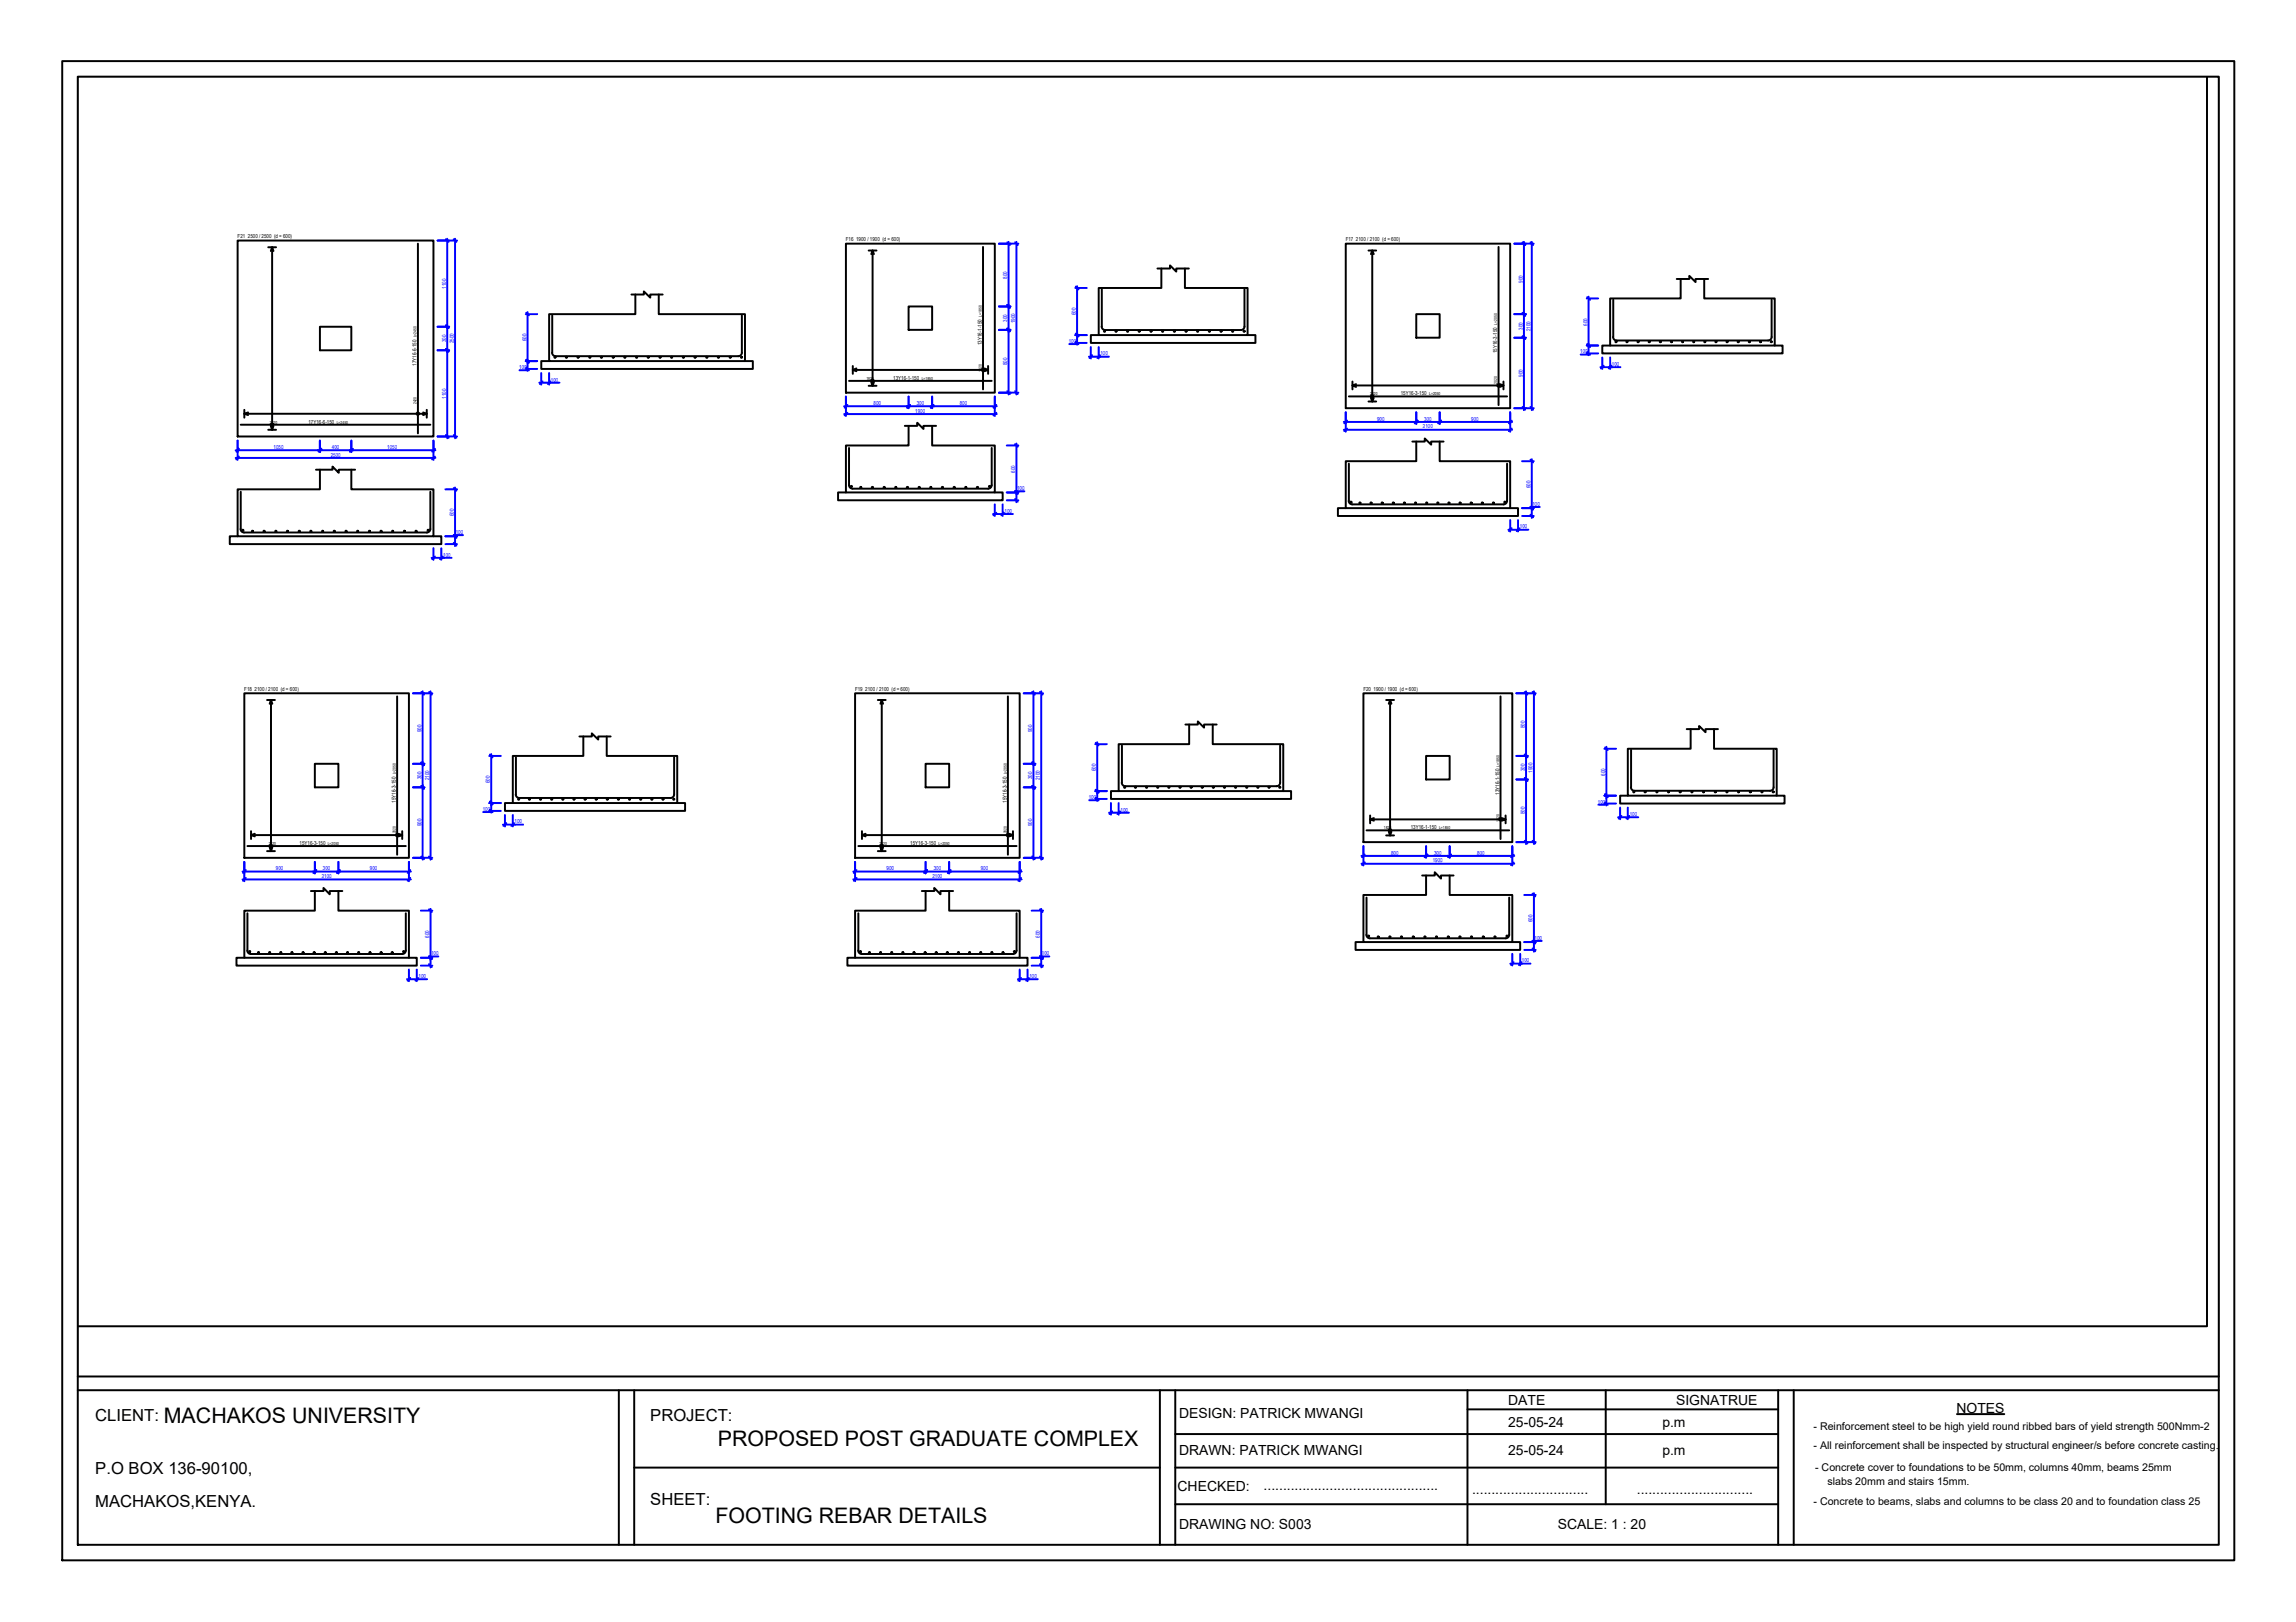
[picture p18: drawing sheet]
<svg xmlns="http://www.w3.org/2000/svg" width="297mm" height="210mm" viewBox="0 0 297 210" stroke-linecap="round" stroke-linejoin="round" font-family="sans-serif">
<defs><g id="words">
<g font-size="2.8">
<text x="21.2" y="184.2">MACHAKOS UNIVERSITY</text>
<text x="92.9" y="187.1">PROPOSED POST GRADUATE COMPLEX</text>
<text x="92.5" y="197.1">FOOTING REBAR DETAILS</text>
</g>
<g font-size="2.2">
<text x="12.3" y="183.9">CLIENT:</text>
<text x="84.1" y="183.9">PROJECT:</text>
<text x="12.3" y="190.8">P.O BOX 136-90100,</text>
<text x="12.3" y="195">MACHAKOS,KENYA.</text>
<text x="84.1" y="194.7">SHEET:</text>
</g>
<g font-size="1.8">
<text x="152.5" y="183.5">DESIGN: PATRICK MWANGI</text>
<text x="195.1" y="181.9">DATE</text>
<text x="195.1" y="184.7">25-05-24</text>
<text x="215.1" y="184.6">p.m</text>
<text x="216.8" y="181.9">SIGNATRUE</text>
<text x="253.1" y="182.8">NOTES</text>
<text x="152.5" y="188.2">DRAWN: PATRICK MWANGI</text>
<text x="195.1" y="188.2">25-05-24</text>
<text x="215.1" y="188.2">p.m</text>
<text x="152.3" y="192.9">CHECKED:</text>
<text x="152.5" y="197.8">DRAWING NO: S003</text>
<text x="163.5" y="192.9">.............................................</text>
<text x="190.4" y="193.3">..............................</text>
<text x="201.5" y="197.9">SCALE: 1 : 20</text>
<text x="211.8" y="193.3">..............................</text>
</g>
<g font-size="1.4">
<text x="234.6" y="185.1">- Reinforcement steel to be high yield round ribbed bars of yield strength 500Nmm-2</text>
<text x="234.6" y="187.5">- All reinforcement shall be inspected by structural engineer/s before concrete casting.</text>
<text x="234.8" y="190.3">- Concrete cover to foundations to be 50mm, columns 40mm, beams 25mm</text>
<text x="234.6" y="194.7">- Concrete to beams, slabs and columns to be class 20 and to foundation class 25</text>
<text x="236.4" y="192.1">slabs 20mm and stairs 15mm.</text>
</g>
<g font-size=".7">
<text x="30.7" y="30.8">F21 2500 / 2500 (d = 600)</text>
<text x="109.4" y="31.2">F16 1900 / 1900 (d = 600)</text>
<text x="174.1" y="31.2">F17 2100 / 2100 (d = 600)</text>
<text x="53.9" y="47.3" transform="rotate(-90 53.9 47.3)">17Y16-6-150</text>
<text x="127" y="44.7" transform="rotate(-90 127 44.7)">13Y16-1-150</text>
<text x="193.7" y="45.7" transform="rotate(-90 193.7 45.7)">15Y16-3-150</text>
<text x="115.6" y="49.1">13Y16-1-150</text>
<text x="181.2" y="51.2">15Y16-3-150</text>
<text x="39.9" y="54.8">17Y16-6-150</text>
<text x="31.6" y="89.4">F18 2100 / 2100 (d = 600)</text>
<text x="110.6" y="89.4">F19 2100 / 2100 (d = 600)</text>
<text x="176.4" y="89.4">F20 1900 / 1900 (d = 600)</text>
<text x="51.2" y="103.9" transform="rotate(-90 51.2 103.9)">15Y16-3-150</text>
<text x="130.2" y="103.9" transform="rotate(-90 130.2 103.9)">15Y16-3-150</text>
<text x="182.5" y="107.3">13Y16-1-150</text>
<text x="194" y="102.8" transform="rotate(-90 194 102.8)">13Y16-1-150</text>
<text x="38.8" y="109.3">15Y16-3-150</text>
<text x="117.8" y="109.3">15Y16-3-150</text>
</g>
<g font-size=".7" fill="#00f">
<text x="57.7" y="37.4" transform="rotate(-90 57.7 37.4)">1100</text>
<text x="130.3" y="41.6" transform="rotate(-90 130.3 41.6)">300</text>
<text x="130.3" y="36.1" transform="rotate(-90 130.3 36.1)">800</text>
<text x="131.3" y="41.8" transform="rotate(-90 131.3 41.8)">1900</text>
<text x="139.2" y="40.8" transform="rotate(-90 139.2 40.8)">600</text>
<text x="197" y="36.6" transform="rotate(-90 197 36.6)">900</text>
<text x="57.7" y="44.3" transform="rotate(-90 57.7 44.3)">300</text>
<text x="58.7" y="44.4" transform="rotate(-90 58.7 44.4)">2500</text>
<text x="67.2" y="47.7">100</text>
<text x="68.1" y="44.2" transform="rotate(-90 68.1 44.2)">600</text>
<text x="130.3" y="47.2" transform="rotate(-90 130.3 47.2)">800</text>
<text x="138.3" y="44.4">100</text>
<text x="142.4" y="46">100</text>
<text x="197" y="42.7" transform="rotate(-90 197 42.7)">300</text>
<text x="198" y="42.8" transform="rotate(-90 198 42.8)">2100</text>
<text x="204.4" y="45.7">100</text>
<text x="205.4" y="42.2" transform="rotate(-90 205.4 42.2)">600</text>
<text x="208.5" y="47.3">100</text>
<text x="57.7" y="51.6" transform="rotate(-90 57.7 51.6)">1100</text>
<text x="71.3" y="49.4">100</text>
<text x="113" y="52.4">800</text>
<text x="118.4" y="53.4">1900</text>
<text x="118.6" y="52.4">300</text>
<text x="124.2" y="52.4">800</text>
<text x="197" y="48.8" transform="rotate(-90 197 48.8)">900</text>
<text x="35.4" y="58.1">1050</text>
<text x="42.8" y="59.1">2500</text>
<text x="42.9" y="58.1">400</text>
<text x="50.1" y="58.1">1050</text>
<text x="178.2" y="54.4">900</text>
<text x="184.1" y="55.4">2100</text>
<text x="184.3" y="54.4">300</text>
<text x="190.3" y="54.4">900</text>
<text x="131.3" y="61.2" transform="rotate(-90 131.3 61.2)">600</text>
<text x="131.6" y="63.4">100</text>
<text x="198" y="63.2" transform="rotate(-90 198 63.2)">600</text>
<text x="198.3" y="65.4">100</text>
<text x="58.7" y="66.8" transform="rotate(-90 58.7 66.8)">600</text>
<text x="59" y="69.1">100</text>
<text x="130" y="66.4">100</text>
<text x="196.6" y="68.4">100</text>
<text x="57.3" y="72">100</text>
<text x="54.5" y="94.8" transform="rotate(-90 54.5 94.8)">900</text>
<text x="133.5" y="94.8" transform="rotate(-90 133.5 94.8)">900</text>
<text x="197.3" y="94.2" transform="rotate(-90 197.3 94.2)">800</text>
<text x="54.5" y="100.9" transform="rotate(-90 54.5 100.9)">300</text>
<text x="55.5" y="101" transform="rotate(-90 55.5 101)">2100</text>
<text x="63.4" y="101.4" transform="rotate(-90 63.4 101.4)">600</text>
<text x="133.5" y="100.9" transform="rotate(-90 133.5 100.9)">300</text>
<text x="134.5" y="101" transform="rotate(-90 134.5 101)">2100</text>
<text x="141.8" y="99.8" transform="rotate(-90 141.8 99.8)">600</text>
<text x="197.3" y="99.8" transform="rotate(-90 197.3 99.8)">300</text>
<text x="198.3" y="100" transform="rotate(-90 198.3 100)">1900</text>
<text x="207.7" y="100.4" transform="rotate(-90 207.7 100.4)">600</text>
<text x="54.5" y="106.9" transform="rotate(-90 54.5 106.9)">900</text>
<text x="62.4" y="104.9">100</text>
<text x="66.6" y="106.5">100</text>
<text x="133.5" y="106.9" transform="rotate(-90 133.5 106.9)">900</text>
<text x="140.9" y="103.4">100</text>
<text x="145" y="105">100</text>
<text x="197.3" y="105.4" transform="rotate(-90 197.3 105.4)">800</text>
<text x="206.7" y="104">100</text>
<text x="210.8" y="105.6">100</text>
<text x="35.7" y="112.6">900</text>
<text x="41.6" y="113.6">2100</text>
<text x="41.8" y="112.6">300</text>
<text x="47.9" y="112.6">900</text>
<text x="114.7" y="112.6">900</text>
<text x="120.6" y="113.6">2100</text>
<text x="120.8" y="112.6">300</text>
<text x="126.9" y="112.6">900</text>
<text x="180" y="110.6">800</text>
<text x="185.4" y="111.6">1900</text>
<text x="185.5" y="110.6">300</text>
<text x="191.1" y="110.6">800</text>
<text x="198.3" y="119.4" transform="rotate(-90 198.3 119.4)">600</text>
<text x="55.5" y="121.4" transform="rotate(-90 55.5 121.4)">600</text>
<text x="55.8" y="123.6">100</text>
<text x="134.5" y="121.4" transform="rotate(-90 134.5 121.4)">600</text>
<text x="134.8" y="123.6">100</text>
<text x="196.9" y="124.5">100</text>
<text x="198.5" y="121.6">100</text>
<text x="54.2" y="126.6">100</text>
<text x="133.2" y="126.6">100</text>
</g>
<g font-size=".5">
<text x="127" y="41" transform="rotate(-90 127 41)">L=1850</text>
<text x="53.9" y="43.7" transform="rotate(-90 53.9 43.7)">L=2450</text>
<text x="193.7" y="42" transform="rotate(-90 193.7 42)">L=2050</text>
<text x="53.9" y="52.3" transform="rotate(-90 53.9 52.3)">2420</text>
<text x="112.1" y="49.1">1820</text>
<text x="119.2" y="49.1">L=1850</text>
<text x="127" y="48.1" transform="rotate(-90 127 48.1)">1820</text>
<text x="177.3" y="51.2">2020</text>
<text x="184.9" y="51.2">L=2050</text>
<text x="193.7" y="49.7" transform="rotate(-90 193.7 49.7)">2020</text>
<text x="34.9" y="54.8">2420</text>
<text x="43.6" y="54.8">L=2450</text>
<text x="51.2" y="100.2" transform="rotate(-90 51.2 100.2)">L=2050</text>
<text x="130.2" y="100.2" transform="rotate(-90 130.2 100.2)">L=2050</text>
<text x="194" y="99.2" transform="rotate(-90 194 99.2)">L=1850</text>
<text x="51.2" y="107.9" transform="rotate(-90 51.2 107.9)">2020</text>
<text x="130.2" y="107.9" transform="rotate(-90 130.2 107.9)">2020</text>
<text x="179" y="107.3">1820</text>
<text x="186.2" y="107.3">L=1850</text>
<text x="194" y="106.3" transform="rotate(-90 194 106.3)">1820</text>
<text x="34.8" y="109.3">2020</text>
<text x="42.4" y="109.3">L=2050</text>
<text x="113.8" y="109.3">2020</text>
<text x="121.4" y="109.3">L=2050</text>
</g>
</g></defs>
<!-- layer: Footing Line(D) -->
<g fill="none" stroke="#000" stroke-width=".25">
<path d="M30.7 31.1h25.4v25.4h-25.4zM82.2 38.1v2.6h-11.2v6h25.4v-6h-11.2v-2.6M109.4 31.5h19.3v19.3h-19.3zM150.2 34.7v2.6h-8.1v6.1h19.3v-6.1h-8.1v-2.6M174.1 31.5h21.3v21.3h-21.3zM217.4 36.1v2.5h-9.1v6.1h21.3v-6.1h-9.1v-2.5M117.5 55.1v2.6h-8.1v6h19.3v-6h-8.1v-2.6M183.2 57.1v2.6h-9.1v6.1h21.3v-6.1h-9.1v-2.6M41.4 60.8v2.5h-10.7v6.1h25.4v-6.1h-10.6v-2.5M31.6 89.7h21.3v21.3h-21.3zM75.5 95.3v2.5h-9.2v6.1h21.3v-6.1h-9.1v-2.5M110.6 89.7h21.3v21.3h-21.3z"/>
<path d="M153.8 93.8v2.5h-9.1v6.1h21.3v-6.1h-9.1v-2.5M176.4 89.7h19.3v19.3h-19.3zM218.7 94.4v2.5h-8.1v6.1h19.3v-6.1h-8.2v-2.5M40.7 115.3v2.5h-9.1v6.1h21.3v-6.1h-9.1v-2.5M119.7 115.3v2.5h-9.1v6.1h21.3v-6.1h-9.1v-2.5M184.5 113.3v2.5h-8.1v6.1h19.3v-6.1h-8.2v-2.5"/>
</g>
<!-- layer: Column Line(D) -->
<path d="M117.5 39.7h3.1v3h-3.1zM41.4 42.3h4.1v3h-4.1zM183.2 40.7h3.1v3h-3.1zM40.7 98.8h3.1v3.1h-3.1zM119.7 98.8h3.1v3.1h-3.1zM184.5 97.8h3v3.1h-3z" fill="none" stroke="#000" stroke-width=".25"/>
<!-- layer: Break Line -->
<path d="M81.7 38.1h1.6v-.4l.8 .8v-.4h1.6M149.7 34.7h1.7v-.4l.8 .9v-.5h1.6M216.9 36.1h1.7v-.4l.8 .8v-.4h1.6M117.1 55.1h1.6v-.4l.8 .8v-.4h1.6M182.7 57.1h1.6v-.4l.9 .8v-.4h1.6M40.9 60.8h2.1v-.4l.8 .8v-.4h2.1M75 95.3h1.6v-.4l.8 .8v-.4h1.6M153.4 93.8h1.6v-.4l.8 .8v-.4h1.6M218.2 94.4h1.6v-.4l.8 .8v-.4h1.7M40.2 115.3h1.7v-.4l.8 .8v-.4h1.6M119.3 115.3h1.6v-.4l.8 .8v-.4h1.6M184 113.3h1.6v-.4l.8 .8v-.4h1.7" fill="none" stroke="#000" stroke-width=".25"/>
<!-- layer: Lean Concrete Line -->
<path d="M71 46.7h-1v1h27.4v-1h-1M142.1 43.4h-1v1h21.3v-1h-1M208.3 44.7h-1v1h23.3v-1h-1M30.7 69.4h-1v1h27.4v-1h-1M109.4 63.7h-1v1h21.3v-1h-1M174.1 65.8h-1v1h23.3v-1h-1M66.3 103.9h-1v1h23.3v-1h-1M144.7 102.4h-1v1h23.3v-1h-1M210.6 103h-1v1h21.3v-1h-1M31.6 123.9h-1v1.1h23.3v-1.1h-1M110.6 123.9h-1v1.1h23.3v-1.1h-1M176.4 121.9h-1v1h21.3v-1h-1" fill="none" stroke="#000" stroke-width=".25"/>
<!-- layer: Top Rebar Line -->
<g fill="none" stroke="#000" stroke-width=".25">
<path d="M54.1 31.5v24.6M127.2 32v18.4M142.5 37.4v4.9M161 37.4v4.9M193.9 32v20.4M208.7 38.8v4.8M229.2 38.8v4.8M31.1 55h24.6M71.4 45.6l.2 .4 .3 .1M71.4 40.8v4.8M71.9 46.1h23.6M96 40.8v4.8l-.2 .4-.3 .1"/>
<path d="M109.8 49.3h18.5M109.8 58v4.8M128.3 58v4.8M142.5 42.3l.1 .2 .4 .2h17.6l.3-.2 .1-.2M174.5 51.3h20.5M208.7 43.6l.2 .4 .2 .1M209.2 44.1h19.6M229.2 43.6l-.2 .4-.3 .1M31.1 68.5l.2 .3 .3 .1M31.1 63.6v4.9M31.6 68.9h23.6M55.7 63.6v4.9l-.2 .3-.3 .1"/>
<path d="M109.8 62.8l.3 .4h.2M128.3 62.8l-.2 .4h-.3h-17.5M174.5 60v4.8v.2l.4 .3h19.6M195 60v4.8l-.3 .4-.2 .1M51.4 90.1v20.5M66.7 98v4.8M87.2 98v4.8l-.2 .4-.2 .1M130.4 90.1v20.5M145.1 96.5v4.8M165.6 96.5v4.8v.2l-.4 .2h-19.6l-.4-.2-.1-.2M194.1 90.1v18.5M211 97v4.9l.2 .4h17.8"/>
<path d="M229.5 97v4.9l-.3 .4h-.2M32 109.5h20.5M32 118.2v4.8M52.5 118.2v4.8l-.1 .2-.3 .3h-19.7l-.3-.3-.1-.2M66.7 102.8l.1 .2 .4 .3h19.6M111 118.2v4.8l.1 .2 .4 .3h19.6M111 109.5h20.5M131.5 118.2v4.8l-.2 .4-.2 .1M176.8 107.5h18.4M176.8 116.2v4.8M195.2 116.2v4.8M176.8 121v.2l.4 .2h17.6l.4-.2v-.2"/>
</g>
<!-- layer: Top Rebar Span Line -->
<g fill="none" stroke="#000" stroke-width=".25">
<path d="M34.7 32h1M35 32.5l.2-.5 .2 .5M35.2 32v23.6l-.2-.5M112.4 32.4h1M112.7 32.9l.2-.5 .2 .5M112.9 32.4v17.5l-.2-.4M177 32.4h1M177.4 32.9l.1-.5 .2 .5M177.5 32.4v19.6l-.1-.5M31.6 53.5h23.6l-.5 .2M31.6 53v1.1M32.1 53.4l-.5 .1 .5 .2"/>
<path d="M34.7 55.6h1M35.4 55.1l-.2 .5M54.7 53.4l.5 .1M55.2 53v1.1M110.3 47.9h17.5l-.4 .1M110.3 47.4v1M110.8 47.7l-.5 .2 .5 .1M112.4 49.9h1M113.1 49.5l-.2 .4M127.4 47.7l.4 .2M127.8 47.4v1M175 49.9h19.5l-.5 .2"/>
<path d="M175 49.4v1M175.4 49.7l-.4 .2 .4 .2M177 52h1M177.7 51.5l-.2 .5M194 49.7l.5 .2M194.5 49.4v1M34.6 90.6h1M34.9 91.1l.2-.5 .1 .5M35.1 90.6v19.5l-.2-.4M113.6 90.6h1M113.9 91.1l.2-.5 .1 .5M114.1 90.6v19.5l-.2-.4"/>
<path d="M179.3 90.6h1M179.7 91.1l.1-.5 .2 .5M179.8 90.6v17.5l-.1-.5M32.5 108.1h19.5l-.5 .1M32.5 107.6v1M33 107.9l-.5 .2 .5 .1M34.6 110.1h1M35.2 109.7l-.1 .4M51.5 107.9l.5 .2M52 107.6v1M111.5 108.1h19.5l-.4 .1M111.5 107.6v1"/>
<path d="M112 107.9l-.5 .2 .5 .1M113.6 110.1h1M114.2 109.7l-.1 .4M130.6 107.9l.4 .2M131 107.6v1M177.3 106h17.5l-.5 .2M177.3 105.5v1M177.7 105.9l-.4 .1 .4 .2M179.3 108.1h1M180 107.6l-.2 .5M194.3 105.9l.5 .1M194.8 105.5v1"/>
</g>
<!-- layer: Rebar Label -->
<g fill="none" stroke="#000" stroke-width=".25">
<circle cx="35.2" cy="55" r=".16"/>
<circle cx="54.1" cy="53.5" r=".16"/>
<circle cx="112.9" cy="49.3" r=".16"/>
<circle cx="127.2" cy="47.9" r=".16"/>
<circle cx="177.5" cy="51.3" r=".16"/>
<circle cx="193.9" cy="49.9" r=".16"/>
<circle cx="35" cy="109.5" r=".16"/>
<circle cx="51.4" cy="108.1" r=".16"/>
<circle cx="114.1" cy="109.5" r=".16"/>
<circle cx="130.4" cy="108.1" r=".16"/>
<circle cx="179.8" cy="107.4" r=".16"/>
<circle cx="194.1" cy="106" r=".16"/>
</g>
<!-- layer: Rebar Line -->
<g fill="none" stroke="#000" stroke-width=".25">
<circle cx="71.8" cy="46.2" r=".07"/>
<circle cx="73.3" cy="46.2" r=".07"/>
<circle cx="74.8" cy="46.2" r=".07"/>
<circle cx="76.3" cy="46.2" r=".07"/>
<circle cx="77.8" cy="46.2" r=".07"/>
<circle cx="79.3" cy="46.2" r=".07"/>
<circle cx="80.8" cy="46.2" r=".07"/>
<circle cx="82.4" cy="46.2" r=".07"/>
<circle cx="83.9" cy="46.2" r=".07"/>
<circle cx="85.4" cy="46.2" r=".07"/>
<circle cx="86.9" cy="46.2" r=".07"/>
<circle cx="88.4" cy="46.2" r=".07"/>
<circle cx="89.9" cy="46.2" r=".07"/>
<circle cx="91.4" cy="46.2" r=".07"/>
<circle cx="92.9" cy="46.2" r=".07"/>
<circle cx="94.5" cy="46.2" r=".07"/>
<circle cx="95.9" cy="46.2" r=".07"/>
<circle cx="142.9" cy="42.9" r=".07"/>
<circle cx="144.4" cy="42.9" r=".07"/>
<circle cx="145.9" cy="42.9" r=".07"/>
<circle cx="147.4" cy="42.9" r=".07"/>
<circle cx="148.9" cy="42.9" r=".07"/>
<circle cx="150.4" cy="42.9" r=".07"/>
<circle cx="151.9" cy="42.9" r=".07"/>
<circle cx="153.4" cy="42.9" r=".07"/>
<circle cx="154.9" cy="42.9" r=".07"/>
<circle cx="156.5" cy="42.9" r=".07"/>
<circle cx="158" cy="42.9" r=".07"/>
<circle cx="159.5" cy="42.9" r=".07"/>
<circle cx="160.9" cy="42.9" r=".07"/>
<circle cx="209.1" cy="44.2" r=".07"/>
<circle cx="210.5" cy="44.2" r=".07"/>
<circle cx="211.9" cy="44.2" r=".07"/>
<circle cx="213.4" cy="44.2" r=".07"/>
<circle cx="214.8" cy="44.2" r=".07"/>
<circle cx="216.2" cy="44.2" r=".07"/>
<circle cx="217.7" cy="44.2" r=".07"/>
<circle cx="219.1" cy="44.2" r=".07"/>
<circle cx="220.6" cy="44.2" r=".07"/>
<circle cx="222" cy="44.2" r=".07"/>
<circle cx="223.4" cy="44.2" r=".07"/>
<circle cx="224.9" cy="44.2" r=".07"/>
<circle cx="226.3" cy="44.2" r=".07"/>
<circle cx="227.7" cy="44.2" r=".07"/>
<circle cx="229.1" cy="44.2" r=".07"/>
<circle cx="31.4" cy="68.6" r=".07"/>
<circle cx="32.7" cy="68.8" r=".07"/>
<circle cx="34.2" cy="68.8" r=".07"/>
<circle cx="35.7" cy="68.8" r=".07"/>
<circle cx="37.2" cy="68.8" r=".07"/>
<circle cx="38.7" cy="68.8" r=".07"/>
<circle cx="40.2" cy="68.8" r=".07"/>
<circle cx="41.7" cy="68.8" r=".07"/>
<circle cx="43.2" cy="68.8" r=".07"/>
<circle cx="44.8" cy="68.8" r=".07"/>
<circle cx="46.3" cy="68.8" r=".07"/>
<circle cx="47.8" cy="68.8" r=".07"/>
<circle cx="49.3" cy="68.8" r=".07"/>
<circle cx="50.8" cy="68.8" r=".07"/>
<circle cx="52.3" cy="68.8" r=".07"/>
<circle cx="53.8" cy="68.8" r=".07"/>
<circle cx="55.4" cy="68.6" r=".07"/>
<circle cx="110.1" cy="63" r=".07"/>
<circle cx="111.4" cy="63.1" r=".07"/>
<circle cx="112.9" cy="63.1" r=".07"/>
<circle cx="114.4" cy="63.1" r=".07"/>
<circle cx="115.9" cy="63.1" r=".07"/>
<circle cx="117.4" cy="63.1" r=".07"/>
<circle cx="118.9" cy="63.1" r=".07"/>
<circle cx="120.4" cy="63.1" r=".07"/>
<circle cx="121.9" cy="63.1" r=".07"/>
<circle cx="123.4" cy="63.1" r=".07"/>
<circle cx="124.9" cy="63.1" r=".07"/>
<circle cx="126.4" cy="63.1" r=".07"/>
<circle cx="128" cy="63" r=".07"/>
<circle cx="174.8" cy="65" r=".07"/>
<circle cx="175.9" cy="65.1" r=".07"/>
<circle cx="177.4" cy="65.1" r=".07"/>
<circle cx="178.8" cy="65.1" r=".07"/>
<circle cx="180.3" cy="65.1" r=".07"/>
<circle cx="181.7" cy="65.1" r=".07"/>
<circle cx="183.1" cy="65.1" r=".07"/>
<circle cx="184.6" cy="65.1" r=".07"/>
<circle cx="186" cy="65.1" r=".07"/>
<circle cx="187.4" cy="65.1" r=".07"/>
<circle cx="188.9" cy="65.1" r=".07"/>
<circle cx="190.3" cy="65.1" r=".07"/>
<circle cx="191.8" cy="65.1" r=".07"/>
<circle cx="193.2" cy="65.1" r=".07"/>
<circle cx="194.7" cy="65" r=".07"/>
<circle cx="67.1" cy="103.4" r=".07"/>
<circle cx="68.5" cy="103.4" r=".07"/>
<circle cx="69.9" cy="103.4" r=".07"/>
<circle cx="71.4" cy="103.4" r=".07"/>
<circle cx="72.8" cy="103.4" r=".07"/>
<circle cx="74.2" cy="103.4" r=".07"/>
<circle cx="75.7" cy="103.4" r=".07"/>
<circle cx="77.1" cy="103.4" r=".07"/>
<circle cx="78.6" cy="103.4" r=".07"/>
<circle cx="80" cy="103.4" r=".07"/>
<circle cx="81.4" cy="103.4" r=".07"/>
<circle cx="82.9" cy="103.4" r=".07"/>
<circle cx="84.3" cy="103.4" r=".07"/>
<circle cx="85.8" cy="103.4" r=".07"/>
<circle cx="87.2" cy="103.4" r=".07"/>
<circle cx="145.5" cy="101.9" r=".07"/>
<circle cx="146.9" cy="101.9" r=".07"/>
<circle cx="148.3" cy="101.9" r=".07"/>
<circle cx="149.8" cy="101.9" r=".07"/>
<circle cx="151.2" cy="101.9" r=".07"/>
<circle cx="152.7" cy="101.9" r=".07"/>
<circle cx="154.1" cy="101.9" r=".07"/>
<circle cx="155.5" cy="101.9" r=".07"/>
<circle cx="157" cy="101.9" r=".07"/>
<circle cx="158.4" cy="101.9" r=".07"/>
<circle cx="159.8" cy="101.9" r=".07"/>
<circle cx="161.3" cy="101.9" r=".07"/>
<circle cx="162.7" cy="101.9" r=".07"/>
<circle cx="164.2" cy="101.9" r=".07"/>
<circle cx="165.6" cy="101.9" r=".07"/>
<circle cx="211.4" cy="102.5" r=".07"/>
<circle cx="212.8" cy="102.5" r=".07"/>
<circle cx="214.4" cy="102.5" r=".07"/>
<circle cx="215.9" cy="102.5" r=".07"/>
<circle cx="217.4" cy="102.5" r=".07"/>
<circle cx="218.9" cy="102.5" r=".07"/>
<circle cx="220.4" cy="102.5" r=".07"/>
<circle cx="221.9" cy="102.5" r=".07"/>
<circle cx="223.4" cy="102.5" r=".07"/>
<circle cx="224.9" cy="102.5" r=".07"/>
<circle cx="226.4" cy="102.5" r=".07"/>
<circle cx="227.9" cy="102.5" r=".07"/>
<circle cx="229.4" cy="102.5" r=".07"/>
<circle cx="32.3" cy="123.2" r=".07"/>
<circle cx="33.4" cy="123.3" r=".07"/>
<circle cx="34.9" cy="123.3" r=".07"/>
<circle cx="36.3" cy="123.3" r=".07"/>
<circle cx="37.8" cy="123.3" r=".07"/>
<circle cx="39.2" cy="123.3" r=".07"/>
<circle cx="40.6" cy="123.3" r=".07"/>
<circle cx="42.1" cy="123.3" r=".07"/>
<circle cx="43.5" cy="123.3" r=".07"/>
<circle cx="45" cy="123.3" r=".07"/>
<circle cx="46.4" cy="123.3" r=".07"/>
<circle cx="47.9" cy="123.3" r=".07"/>
<circle cx="49.3" cy="123.3" r=".07"/>
<circle cx="50.7" cy="123.3" r=".07"/>
<circle cx="52.2" cy="123.2" r=".07"/>
<circle cx="111.3" cy="123.2" r=".07"/>
<circle cx="112.5" cy="123.3" r=".07"/>
<circle cx="113.9" cy="123.3" r=".07"/>
<circle cx="115.4" cy="123.3" r=".07"/>
<circle cx="116.8" cy="123.3" r=".07"/>
<circle cx="118.2" cy="123.3" r=".07"/>
<circle cx="119.7" cy="123.3" r=".07"/>
<circle cx="121.1" cy="123.3" r=".07"/>
<circle cx="122.6" cy="123.3" r=".07"/>
<circle cx="124" cy="123.3" r=".07"/>
<circle cx="125.4" cy="123.3" r=".07"/>
<circle cx="126.9" cy="123.3" r=".07"/>
<circle cx="128.3" cy="123.3" r=".07"/>
<circle cx="129.7" cy="123.3" r=".07"/>
<circle cx="131.2" cy="123.2" r=".07"/>
<circle cx="177.1" cy="121.1" r=".07"/>
<circle cx="178.3" cy="121.2" r=".07"/>
<circle cx="179.8" cy="121.2" r=".07"/>
<circle cx="181.3" cy="121.2" r=".07"/>
<circle cx="182.8" cy="121.2" r=".07"/>
<circle cx="184.3" cy="121.2" r=".07"/>
<circle cx="185.8" cy="121.2" r=".07"/>
<circle cx="187.4" cy="121.2" r=".07"/>
<circle cx="188.9" cy="121.2" r=".07"/>
<circle cx="190.4" cy="121.2" r=".07"/>
<circle cx="191.9" cy="121.2" r=".07"/>
<circle cx="193.4" cy="121.2" r=".07"/>
<circle cx="195" cy="121.1" r=".07"/>
</g>
<!-- layer: Dimension Line -->
<g fill="none" stroke="#00f" stroke-width=".25">
<path d="M56.6 31.1h2.5M57.7 31l.3 .3M57.9 30.9v.2M57.9 31.3v25M58.7 31l.3 .3M58.9 30.9v.2M58.9 31.3v25M129.2 31.5h2.5M129.2 39.7h1.5M130.3 39.5l.3 .3M130.3 31.4l.3 .3M130.5 31.3v.2"/>
<path d="M130.5 31.7v18.9M131.3 31.4l.4 .3M131.5 31.3v.2M131.5 31.7v18.9M139.1 37.3h1.5M139.2 37.1l.3 .4M139.3 37v.3M139.3 37.4v6.8M195.9 31.5h2.5M197 31.4l.3 .3M197.2 31.3v.2M197.2 31.7v21"/>
<path d="M198 31.4l.3 .3M198.2 31.3v.2M198.2 31.7v21M205.3 38.6h1.5M205.3 38.5l.4 .3M205.5 38.4v.2M205.5 38.8v6.8M30.5 59.3h.2M30.5 58.3h.2M30.7 57v2.5M30.9 59.3h25M30.9 58.3h25"/>
<path d="M30.9 59.1l-.3 .4M30.9 58.1l-.3 .3M41.4 57v1.5M41.6 58.1l-.4 .3M45.5 57v1.5M45.6 58.1l-.3 .3M56.1 57v2.5M56.1 59.3h.2M56.1 58.3h.2M56.3 59.1l-.4 .4M56.3 58.1l-.4 .3M56.6 56.5h2.5"/>
<path d="M56.6 45.3h1.5M56.6 42.3h1.5M57.7 56.3l.3 .4M57.7 45.2l.3 .3M57.7 42.1l.3 .4M57.9 56.5v.2M58.7 56.3l.3 .4M58.9 56.5v.2M67.2 47.9h1v-.2v.3M68 40.7h1.5M68 46.7h1.5M68 47.7h1.5"/>
<path d="M68.1 40.5l.3 .3M68.1 46.6l.3 .3M68.1 47.6l.3 .3M68.2 40.4v.3M68.2 40.8v6.8M69.8 49.5h.2M70 48.3v1.5M70.2 49.5h.7M70.2 49.4l-.3 .3M71 48.3v1.5M71 49.5h1.4M71.2 49.4l-.3 .3"/>
<path d="M109.2 53.6h.2M109.2 52.6h.2M109.4 51.3v2.5M109.6 53.6h19M109.6 52.6h19M109.6 53.4l-.3 .4M109.6 52.4l-.3 .4M117.5 51.3v1.5M117.7 52.4l-.3 .4M120.6 51.3v1.5M120.8 52.4l-.4 .4M128.7 51.3v2.5"/>
<path d="M128.7 53.6h.3M128.7 52.6h.3M128.9 53.4l-.4 .4M128.9 52.4l-.4 .4M129.2 50.8h2.5M129.2 42.7h1.5M130.2 57.7h1.5M130.3 50.6l.3 .4M130.3 42.5l.3 .4M130.5 50.8v.2M131.3 50.6l.4 .4M131.3 57.5l.4 .3"/>
<path d="M131.5 50.8v.2M131.5 57.4v.3M131.5 57.8v6.8M138.3 44.5h1v-.1v.2M139.1 43.4h1.5M139.1 44.4h1.5M139.2 43.2l.3 .3M139.2 44.2l.3 .3M140.9 46.2h.2M141.1 44.9v1.5M141.3 46.2h.7M141.3 46l-.3 .3"/>
<path d="M142.1 44.9v1.5M142.1 46.2h1.4M142.3 46l-.3 .3M173.8 55.6h.3M173.8 54.6h.3M174.1 53.4v2.5M174.3 55.6h20.9M174.3 54.6h20.9M174.3 55.4l-.4 .4M174.3 54.4l-.4 .4M183.2 53.4v1.5M183.4 54.4l-.4 .4"/>
<path d="M186.3 53.4v1.5M186.4 54.4l-.3 .4M195.4 53.4v2.5M195.4 55.6h.2M195.4 54.6h.2M195.6 55.4l-.4 .4M195.6 54.4l-.4 .4M195.9 40.7h1.5M195.9 52.8h2.5M195.9 43.7h1.5M196.9 59.7h1.5M197 52.7l.3 .3"/>
<path d="M197 43.5l.3 .4M197 40.5l.3 .3M197.2 52.8v.3M198 52.7l.3 .3M198 59.5l.3 .4M198.2 52.8v.3M198.2 59.4v.3M198.2 59.8v6.8M204.5 45.9h1v-.2v.3M205.3 44.7h1.5M205.3 45.7h1.5M205.3 44.5l.4 .4"/>
<path d="M205.3 45.6l.4 .3M207.1 47.5h.2M207.3 46.3v1.4M207.4 47.5h.8M207.5 47.3l-.4 .4M208.3 46.3v1.4M208.3 47.5h1.3M208.5 47.3l-.4 .4M55.8 72.2h.3M56.1 70.9v1.5M56.2 72.2h.7M56.3 72l-.4 .4"/>
<path d="M57.1 70.9v1.5M57.1 72.2h1.3M57.3 72l-.4 .4M57.6 69.4h1.5M57.6 63.3h1.5M57.6 70.4h1.5M58.7 69.2l.3 .4M58.7 63.2l.3 .3M58.7 70.2l.3 .4M58.9 63.1v.2M58.9 63.5v6.8M58.9 70.4v.3"/>
<path d="M59.9 69.3h-1v.1M128.5 66.5h.2M128.7 65.3v1.5M128.9 66.5h.7M128.9 66.4l-.4 .3M129.7 65.3v1.5M129.7 66.5h1.3M129.9 66.4l-.4 .3M130.2 63.7h1.5M130.2 64.7h1.5M131.3 63.6l.4 .3M131.3 64.6l.4 .3"/>
<path d="M131.5 64.7v.3M132.5 63.6h-1v.1M195.1 68.6h.3M195.4 67.3v1.5M195.5 68.6h.7M195.6 68.4l-.4 .3M196.4 67.3v1.5M196.4 68.6h1.3M196.6 68.4l-.4 .3M196.9 65.8h1.5M196.9 66.8h1.5M198 65.6l.3 .3"/>
<path d="M198 66.6l.3 .3M198.2 66.8v.2M199.2 65.6h-1v.2M53.4 89.7h2.5M53.4 98.8h1.5M54.5 98.7l.3 .3M54.5 89.5l.3 .4M54.7 89.5v.2M54.7 89.9v21M55.5 89.5l.4 .4M55.7 89.5v.2M55.7 89.9v21"/>
<path d="M63.3 97.8h1.5M63.4 97.7l.3 .3M63.5 97.6v.2M63.5 98v6.8M132.4 89.7h2.5M132.4 98.8h1.5M133.5 98.7l.4 .3M133.5 89.5l.4 .4M133.7 89.5v.2M133.7 89.9v21M134.5 89.5l.4 .4M134.7 89.5v.2"/>
<path d="M134.7 89.9v21M141.7 96.3h1.5M141.8 96.1l.3 .4M142 96v.3M142 96.4v6.8M196.2 89.7h2.5M196.2 97.8h1.5M197.3 97.7l.3 .3M197.3 89.5l.3 .4M197.4 89.5v.2M197.4 89.9v18.9M198.3 89.5l.3 .4"/>
<path d="M198.4 89.5v.2M198.4 89.9v18.9M207.6 96.9h1.5M207.7 96.7l.3 .4M207.8 96.6v.3M207.8 97v6.8M31.4 113.8h.2M31.4 112.8h.2M31.6 111.5v2.5M31.8 113.8h21M31.8 112.8h21M31.8 113.6l-.4 .4"/>
<path d="M31.8 112.6l-.4 .4M40.7 111.5v1.5M40.9 112.6l-.3 .4M43.8 111.5v1.5M43.9 112.6l-.3 .4M52.9 111.5v2.5M52.9 113.8h.3M52.9 112.8h.3M53.1 113.6l-.4 .4M53.1 112.6l-.4 .4M53.4 111h2.5M53.4 101.9h1.5"/>
<path d="M54.4 117.8h1.5M54.5 110.8l.3 .4M54.5 101.7l.3 .4M54.7 111v.2M55.5 110.8l.4 .4M55.5 117.7l.4 .3M55.7 111v.2M55.7 117.6v.2M55.7 118v6.8M62.5 105.1h1v-.2v.3M63.3 103.9h1.5M63.3 104.9h1.5"/>
<path d="M63.4 103.8l.3 .3M63.4 104.8l.3 .3M65.1 106.7h.2M65.3 105.5v1.4M65.5 106.7h.7M65.5 106.5l-.4 .4M66.3 105.5v1.4M66.3 106.7h1.4M66.5 106.5l-.3 .4M110.4 113.8h.2M110.4 112.8h.2M110.6 111.5v2.5"/>
<path d="M110.8 113.8h21M110.8 112.8h21M110.8 113.6l-.3 .4M110.8 112.6l-.3 .4M119.7 111.5v1.5M119.9 112.6l-.3 .4M122.8 111.5v1.5M123 112.6l-.4 .4M131.9 113.8h.3M131.9 112.8h.3M131.9 111.5v2.5M132.1 113.6l-.4 .4"/>
<path d="M132.1 112.6l-.4 .4M132.4 111h2.5M132.4 101.9h1.5M133.5 117.8h1.4M133.5 110.8l.4 .4M133.5 101.7l.4 .4M133.7 111v.2M134.5 110.8l.4 .4M134.5 117.7l.4 .3M134.7 111v.2M134.7 117.6v.2M134.7 118v6.8"/>
<path d="M140.9 103.6h1.1v-.2v.2M141.7 102.4h1.5M141.7 103.4h1.5M141.8 102.2l.3 .4M141.8 103.2l.3 .4M143.5 105.2h.2M143.7 103.9v1.5M143.9 105.2h.7M143.9 105l-.4 .3M144.7 103.9v1.5M144.7 105.2h1.4M144.9 105l-.3 .3"/>
<path d="M176.1 111.8h.3M176.1 110.8h.3M176.4 109.5v2.5M176.5 111.8h19M176.5 110.8h19M176.6 111.6l-.4 .3M176.6 110.6l-.4 .3M184.5 109.5v1.5M184.7 110.6l-.4 .3M187.5 109.5v1.5M187.7 110.6l-.3 .3M195.7 109.5v2.5"/>
<path d="M195.7 111.8h.2M195.7 110.8h.2M195.8 111.6l-.3 .3M195.8 110.6l-.3 .3M196.2 109h2.5M196.2 100.9h1.5M197.2 115.8h1.5M197.3 108.8l.3 .3M197.3 100.7l.3 .3M197.4 109v.2M198.3 108.8l.3 .3M198.3 115.6l.3 .4"/>
<path d="M198.4 109v.2M198.4 115.6v.2M198.4 116v6.8M206.8 104.1h1v-.1v.2M207.6 103h1.5M207.6 104h1.5M207.7 102.8l.3 .3M207.7 103.8l.3 .4M209.3 105.8h.3M209.6 104.5v1.5M209.7 105.8h.7M209.8 105.6l-.4 .3"/>
<path d="M210.6 104.5v1.5M210.6 105.8h1.3M210.8 105.6l-.4 .3M52.6 126.7h.3M52.9 125.5v1.5M53.1 126.7h.7M53.1 126.5l-.4 .4M53.9 125.5v1.5M53.9 126.7h1.4M54.1 126.5l-.4 .4M54.4 123.9h1.5M54.4 125h1.5"/>
<path d="M55.5 123.8l.4 .3M55.5 124.8l.4 .3M55.7 125v.2M56.7 123.8h-1v.1M131.7 126.7h.2M131.9 125.5v1.5M132.1 126.7h.7M132.1 126.5l-.4 .4M132.9 126.7h1.4M132.9 125.5v1.5M133.1 126.5l-.3 .4M133.5 123.9h1.4"/>
<path d="M133.5 125h1.4M134.5 123.8l.4 .3M134.5 124.8l.4 .3M134.7 125v.2M135.7 123.8h-1v.1M195.4 124.7h.3M195.7 123.4v1.5M195.8 124.7h.7M195.8 124.5l-.3 .4M196.7 123.4v1.5M196.7 124.7h1.3M196.8 124.5l-.3 .4"/>
<path d="M197.2 121.9h1.5M197.2 122.9h1.5M198.3 121.7l.3 .4M198.3 122.7l.3 .4M198.4 122.9v.3M199.5 121.8h-1.1v.1"/>
</g>
<!-- layer: 0 -->
<g fill="none" stroke="#000" stroke-width=".25">
<path d="M8.1 7.9h281v194h-281zM10.1 9.9h276.9v190h-276.9zM285.5 9.9v161.7h-275.4M10.1 179.9h276.9M10.1 178.1h276.9M80.1 179.9v20M82 179.9v20M150.1 179.9v20M152 179.9v20M189.9 179.9v20M207.7 179.9v14.8M230 179.9v20"/>
<path d="M232.1 179.9v20M82 189.9h68.1M152 189.9h78M152 185.6h78M152 194.7h78M189.9 182.4h40.1M253.2 183h6.1"/>
</g>
<path d="M10.1 9.9h276.9v168.2h-276.9z" fill="none" stroke="#000" stroke-width=".13"/>
<use href="#words"/>
</svg>
